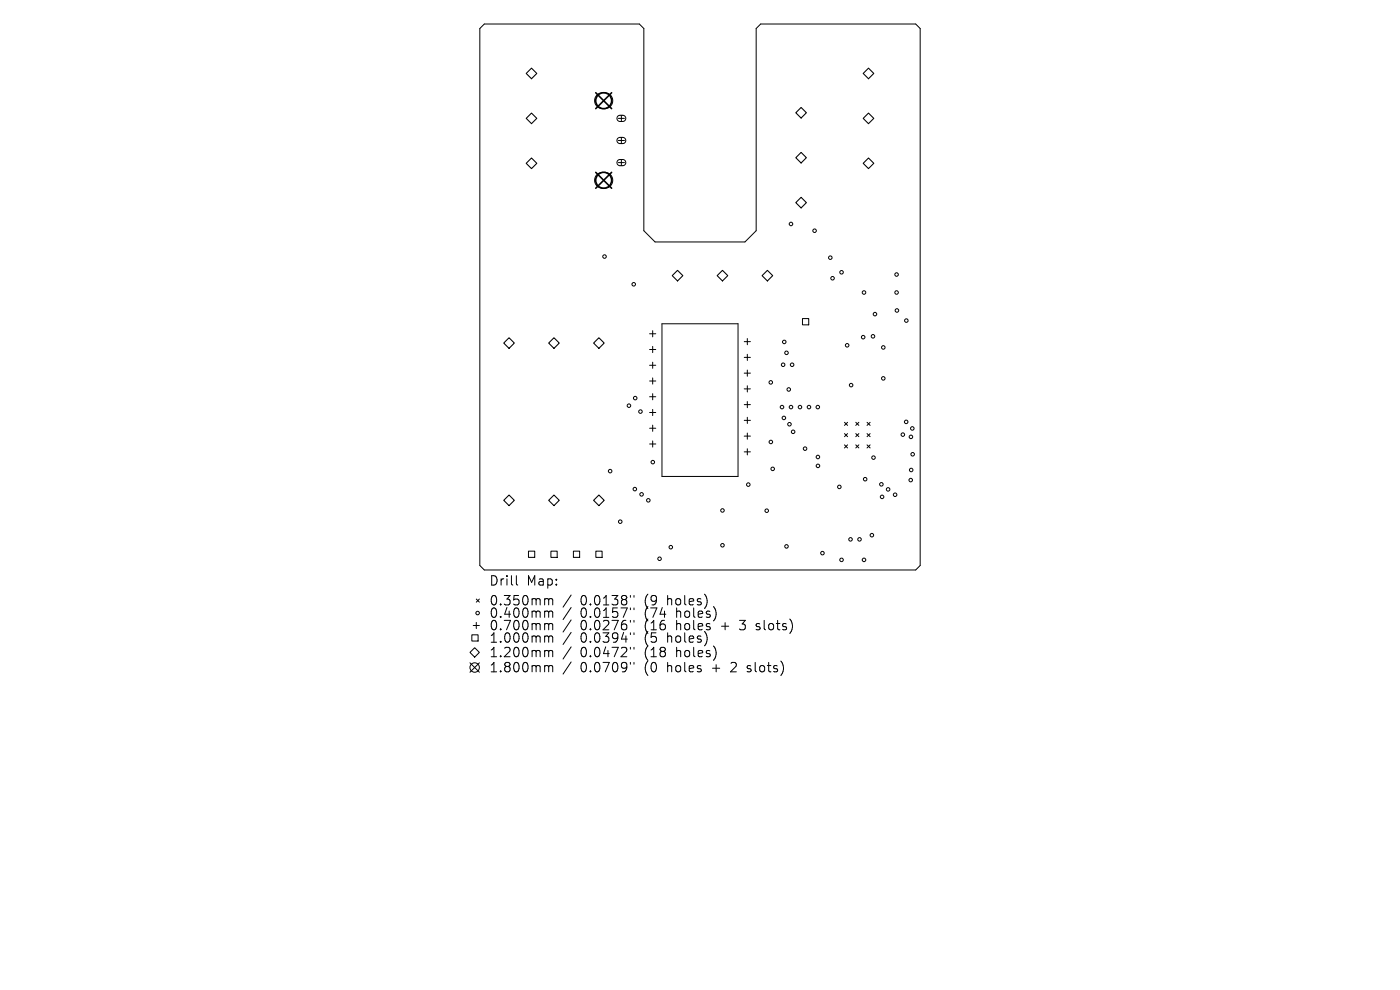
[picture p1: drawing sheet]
<svg xmlns="http://www.w3.org/2000/svg" width="297mm" height="210mm" viewBox="0 0 297 210" stroke-linecap="round" stroke-linejoin="round" font-family="sans-serif">
<defs><g id="words">
<g font-size="2.8">
<text x="103.7" y="124.5">Drill</text>
<text x="111.7" y="124.5">Map:</text>
<text x="103.7" y="128.7">0.350mm</text>
<text x="103.7" y="131.3">0.400mm</text>
<text x="123.1" y="128.7">0.0138&quot;</text>
<text x="123.1" y="131.3">0.0157&quot;</text>
<text x="136.9" y="128.7">(9</text>
<text x="136.9" y="131.3">(74</text>
<text x="141.8" y="128.7">holes)</text>
<text x="143.7" y="131.3">holes)</text>
<text x="103.7" y="134">0.700mm</text>
<text x="103.7" y="136.6">1.000mm</text>
<text x="123.1" y="134">0.0276&quot;</text>
<text x="123.1" y="136.6">0.0394&quot;</text>
<text x="136.9" y="134">(16</text>
<text x="136.9" y="136.6">(5</text>
<text x="141.8" y="136.6">holes)</text>
<text x="143.7" y="134">holes</text>
<text x="153.5" y="134">+</text>
<text x="157.7" y="134">3</text>
<text x="161.3" y="134">slots)</text>
<text x="103.7" y="139.7">1.200mm</text>
<text x="103.7" y="142.9">1.800mm</text>
<text x="123.1" y="139.7">0.0472&quot;</text>
<text x="123.1" y="142.9">0.0709&quot;</text>
<text x="136.9" y="139.7">(18</text>
<text x="136.9" y="142.9">(0</text>
<text x="141.8" y="142.9">holes</text>
<text x="143.7" y="139.7">holes)</text>
<text x="151.6" y="142.9">+</text>
<text x="155.8" y="142.9">2</text>
<text x="159.4" y="142.9">slots)</text>
</g>
</g></defs>
<g fill="none" stroke="#000" stroke-width=".21">
<path d="M102.7 5.1h32.9l1 .9v42.9l2.4 2.4h19l2.4-2.4v-42.9l1-.9h32.9l.9 .9v114l-.9 .9h-91.6l-.9-.9v-114zM126.6 20.2l.8-.5h.9a1.69 1.69 0 0 1 1.7 1.7 1.69 1.69 0 0 1-1.7 1.6h-.5a1.69 1.69 0 0 1-1.5-1 1.69 1.69 0 0 1 .3-1.8zM126.6 37.1l.8-.5h.9a1.69 1.69 0 0 1 1.7 1.6 1.69 1.69 0 0 1-1.7 1.7h-.5a1.69 1.69 0 0 1-1.5-1 1.69 1.69 0 0 1 .3-1.8zM131.1 24.6l.4-.1h.9l.3 .4v.5l-.5 .4-.9-.1-.4-.5zM131.1 29.3l.4-.2 .9 .1 .3 .4v.5l-.4 .3h-1l-.4-.5zM131.1 34l.4-.2 .9 .1 .3 .4v.5l-.5 .3h-.9l-.4-.5zM131.2 25.1h1.3M131.2 29.8h1.3M131.2 34.5h1.3M131.8 24.5v1.3M131.8 29.1v1.4M131.8 33.8v1.4"/>
<path d="M137.8 70.8h1.3M137.8 74.1h1.3M137.8 77.5h1.3M138.5 70.1v1.4M138.5 73.5v1.3M138.5 76.8v1.3M140.4 68.7h16.2v32.4h-16.2zM157.9 72.5h1.3M157.9 75.8h1.3M157.9 79.2h1.3M158.5 71.8v1.3M158.5 75.2v1.3"/>
<path d="M158.5 78.5v1.3M170.2 67.6h1.4v1.3h-1.4zM137.8 80.8h1.3M137.8 84.2h1.3M137.8 87.5h1.3M137.8 90.8h1.3M137.8 94.2h1.3M138.5 80.2v1.3M138.5 83.5v1.3M138.5 86.8v1.4M138.5 90.2v1.3M138.5 93.5v1.3"/>
<path d="M157.9 82.5h1.3M157.9 85.8h1.3M157.9 89.2h1.3M157.9 92.5h1.3M157.9 95.9h1.3M158.5 81.8v1.3M158.5 85.2v1.3M158.5 88.5v1.3M158.5 91.9v1.3M158.5 95.2v1.3M179.2 89.6l.6 .6M179.2 92l.6 .6"/>
<path d="M179.2 94.4l.6 .6M179.8 89.6l-.6 .6M179.8 92l-.6 .6M179.8 94.4l-.6 .6M181.5 92l.7 .6M181.5 94.4l.7 .6M181.5 89.6l.7 .6M182.2 89.6l-.7 .6M182.2 92l-.7 .6M182.2 94.4l-.7 .6M183.9 94.4l.7 .6M183.9 92l.7 .6"/>
<path d="M183.9 89.6l.7 .6M184.6 89.6l-.7 .6M184.6 92l-.7 .6M184.6 94.4l-.7 .6M112.1 116.9h1.3v1.3h-1.3zM116.9 116.9h1.3v1.3h-1.3zM121.6 116.9h1.4v1.3h-1.4zM126.4 116.9h1.3v1.3h-1.3zM99.7 138.4l1-1 1 1-1 1zM100.1 134.7h1.3v1.3h-1.3zM100.4 132.7h1.3M101 127.1l.7 .6"/>
<path d="M101 132v1.3M101.7 127.1l-.7 .6M109.5 122.1v1.7l.3 .3M115.8 127l.5 .1 .1 .2M115.8 129.6h.3l.3 .3M115.8 132.3h.3l.3 .3M115.8 134.9h.3l.3 .3M115.8 138l.5 .1 .1 .2M116.4 127.3l.3-.3 .5 .1 .1 1.2M116.4 127.3v1M116.4 129.9v1.1M116.4 132.6v1"/>
<path d="M116.4 135.2v1M116.4 138.3v1M116.4 129.9l.3-.3 .5 .1 .1 1.3M116.4 132.6l.3-.3 .5 .1 .1 1.2M116.4 135.2l.3-.3 .5 .1 .1 1.2M116.4 138.3l.3-.3 .5 .1 .1 1.2M121.2 126.2l-1.8 2.6M121.2 128.9l-1.8 2.5M121.2 131.5l-1.8 2.6M121.2 134.1l-1.8 2.6M121.2 137.2l-1.8 2.6M133.7 126.3v.4"/>
<path d="M133.7 129v.3M133.7 131.6v.4M133.7 134.2v.4M133.7 137.3v.4M134.5 126.3v.4M134.5 129v.3M134.5 131.6v.4M134.5 134.2v.4M134.5 137.3v.4M160.4 133.5l.2 .1M160.5 132.4v.4M99.7 140.6l2 2"/>
<path d="M101.7 140.6l-2 2M115.8 141.2h.3l.3 .3M116.4 141.5v1M116.4 141.5l.3-.3 .5 .1 .1 1.2M121.2 140.4l-1.8 2.6M133.7 140.5v.4M134.5 140.5v.4M158.5 142.4l.2 .1M158.6 141.3v.5"/>
<circle cx="128.2" cy="54.4" r=".38"/>
<circle cx="167.8" cy="47.5" r=".38"/>
<circle cx="172.8" cy="48.9" r=".38"/>
<circle cx="176.1" cy="54.7" r=".38"/>
<circle cx="176.6" cy="59" r=".38"/>
<circle cx="178.5" cy="57.8" r=".38"/>
<circle cx="190.2" cy="58.2" r=".38"/>
<circle cx="134.4" cy="60.3" r=".38"/>
<circle cx="166.1" cy="77.4" r=".38"/>
<circle cx="166.4" cy="72.5" r=".38"/>
<circle cx="166.9" cy="74.8" r=".38"/>
<circle cx="168" cy="77.4" r=".38"/>
<circle cx="179.7" cy="73.2" r=".38"/>
<circle cx="183.1" cy="71.5" r=".38"/>
<circle cx="183.3" cy="62" r=".38"/>
<circle cx="185.2" cy="71.3" r=".38"/>
<circle cx="185.6" cy="66.6" r=".38"/>
<circle cx="187.4" cy="73.7" r=".38"/>
<circle cx="190.2" cy="62" r=".38"/>
<circle cx="190.3" cy="65.9" r=".38"/>
<circle cx="192.3" cy="68" r=".38"/>
<circle cx="129.4" cy="99.9" r=".38"/>
<circle cx="133.4" cy="86.1" r=".38"/>
<circle cx="134.8" cy="84.4" r=".38"/>
<circle cx="135.9" cy="87.3" r=".38"/>
<circle cx="138.5" cy="98" r=".38"/>
<circle cx="163.5" cy="81.1" r=".38"/>
<circle cx="163.5" cy="93.8" r=".38"/>
<circle cx="163.9" cy="99.5" r=".38"/>
<circle cx="165.9" cy="86.4" r=".38"/>
<circle cx="166.3" cy="88.7" r=".38"/>
<circle cx="167.3" cy="82.6" r=".38"/>
<circle cx="167.5" cy="90" r=".38"/>
<circle cx="167.8" cy="86.4" r=".38"/>
<circle cx="168.3" cy="91.6" r=".38"/>
<circle cx="169.7" cy="86.4" r=".38"/>
<circle cx="170.8" cy="95.2" r=".38"/>
<circle cx="171.6" cy="86.4" r=".38"/>
<circle cx="173.5" cy="86.4" r=".38"/>
<circle cx="173.5" cy="96.9" r=".38"/>
<circle cx="173.5" cy="98.8" r=".38"/>
<circle cx="180.6" cy="81.7" r=".38"/>
<circle cx="185.3" cy="97.1" r=".38"/>
<circle cx="187.4" cy="80.3" r=".38"/>
<circle cx="191.5" cy="92.2" r=".38"/>
<circle cx="192.2" cy="89.5" r=".38"/>
<circle cx="193.3" cy="92.7" r=".38"/>
<circle cx="193.3" cy="99.7" r=".38"/>
<circle cx="193.5" cy="90.9" r=".38"/>
<circle cx="193.6" cy="96.4" r=".38"/>
<circle cx="131.6" cy="110.7" r=".38"/>
<circle cx="134.7" cy="103.8" r=".38"/>
<circle cx="136.1" cy="104.9" r=".38"/>
<circle cx="137.5" cy="106.1" r=".38"/>
<circle cx="139.9" cy="118.5" r=".38"/>
<circle cx="142.3" cy="116.1" r=".38"/>
<circle cx="153.3" cy="115.7" r=".38"/>
<circle cx="153.3" cy="108.3" r=".38"/>
<circle cx="158.7" cy="102.8" r=".38"/>
<circle cx="162.7" cy="108.3" r=".38"/>
<circle cx="166.9" cy="115.9" r=".38"/>
<circle cx="174.5" cy="117.3" r=".38"/>
<circle cx="178.1" cy="103.3" r=".38"/>
<circle cx="178.5" cy="118.8" r=".38"/>
<circle cx="180.4" cy="114.4" r=".38"/>
<circle cx="182.3" cy="114.4" r=".38"/>
<circle cx="183.3" cy="118.8" r=".38"/>
<circle cx="183.5" cy="101.7" r=".38"/>
<circle cx="185" cy="113.5" r=".38"/>
<circle cx="187" cy="102.7" r=".38"/>
<circle cx="187.1" cy="105.4" r=".38"/>
<circle cx="188.4" cy="103.8" r=".38"/>
<circle cx="189.9" cy="104.9" r=".38"/>
<circle cx="193.2" cy="101.8" r=".38"/>
<circle cx="101.3" cy="130" r=".38"/>
<circle cx="100.7" cy="141.6" r="1"/>
</g>
<g fill="none" stroke="#000" stroke-width=".23">
<path d="M112.8 14.5l1.1 1.1-1.1 1.1-1.2-1.1zM183.1 15.6l1.1-1.1 1.2 1.1-1.2 1.1zM111.6 25.1l1.2-1.1 1.1 1.1-1.1 1.1zM112.8 33.5l1.1 1.1-1.1 1.2-1.2-1.2zM168.8 23.9l1.1-1.1 1.2 1.1-1.2 1.1zM169.9 32.3l1.2 1.2-1.2 1.1-1.1-1.1zM183.1 25.1l1.1-1.1 1.2 1.1-1.2 1.1zM183.1 34.6l1.1-1.1 1.2 1.1-1.2 1.2zM142.6 58.5l1.1-1.2 1.2 1.2-1.2 1.1zM153.3 57.3l1.1 1.2-1.1 1.1-1.2-1.1zM161.7 58.5l1.1-1.2 1.1 1.2-1.1 1.1zM169.9 41.9l1.2 1.1-1.2 1.1-1.1-1.1z"/>
<path d="M108 71.6l1.1 1.2-1.1 1.1-1.1-1.1zM117.5 71.6l1.1 1.2-1.1 1.1-1.1-1.1zM125.9 72.8l1.2-1.2 1.1 1.2-1.1 1.1zM106.9 106.1l1.1-1.1 1.1 1.1-1.1 1.2zM117.5 105l1.1 1.1-1.1 1.2-1.1-1.2zM125.9 106.1l1.2-1.1 1.1 1.1-1.1 1.2z"/>
</g>
<g fill="none" stroke="#000" stroke-width=".34">
<path d="M126.4 19.7l3.4 3.3M129.8 19.7l-3.4 3.3M126.4 36.6l3.4 3.3M129.8 36.6l-3.4 3.3"/>
<circle cx="128.1" cy="21.4" r="1.69"/>
<circle cx="128.1" cy="38.2" r="1.69"/>
</g>
<use href="#words"/>
</svg>
